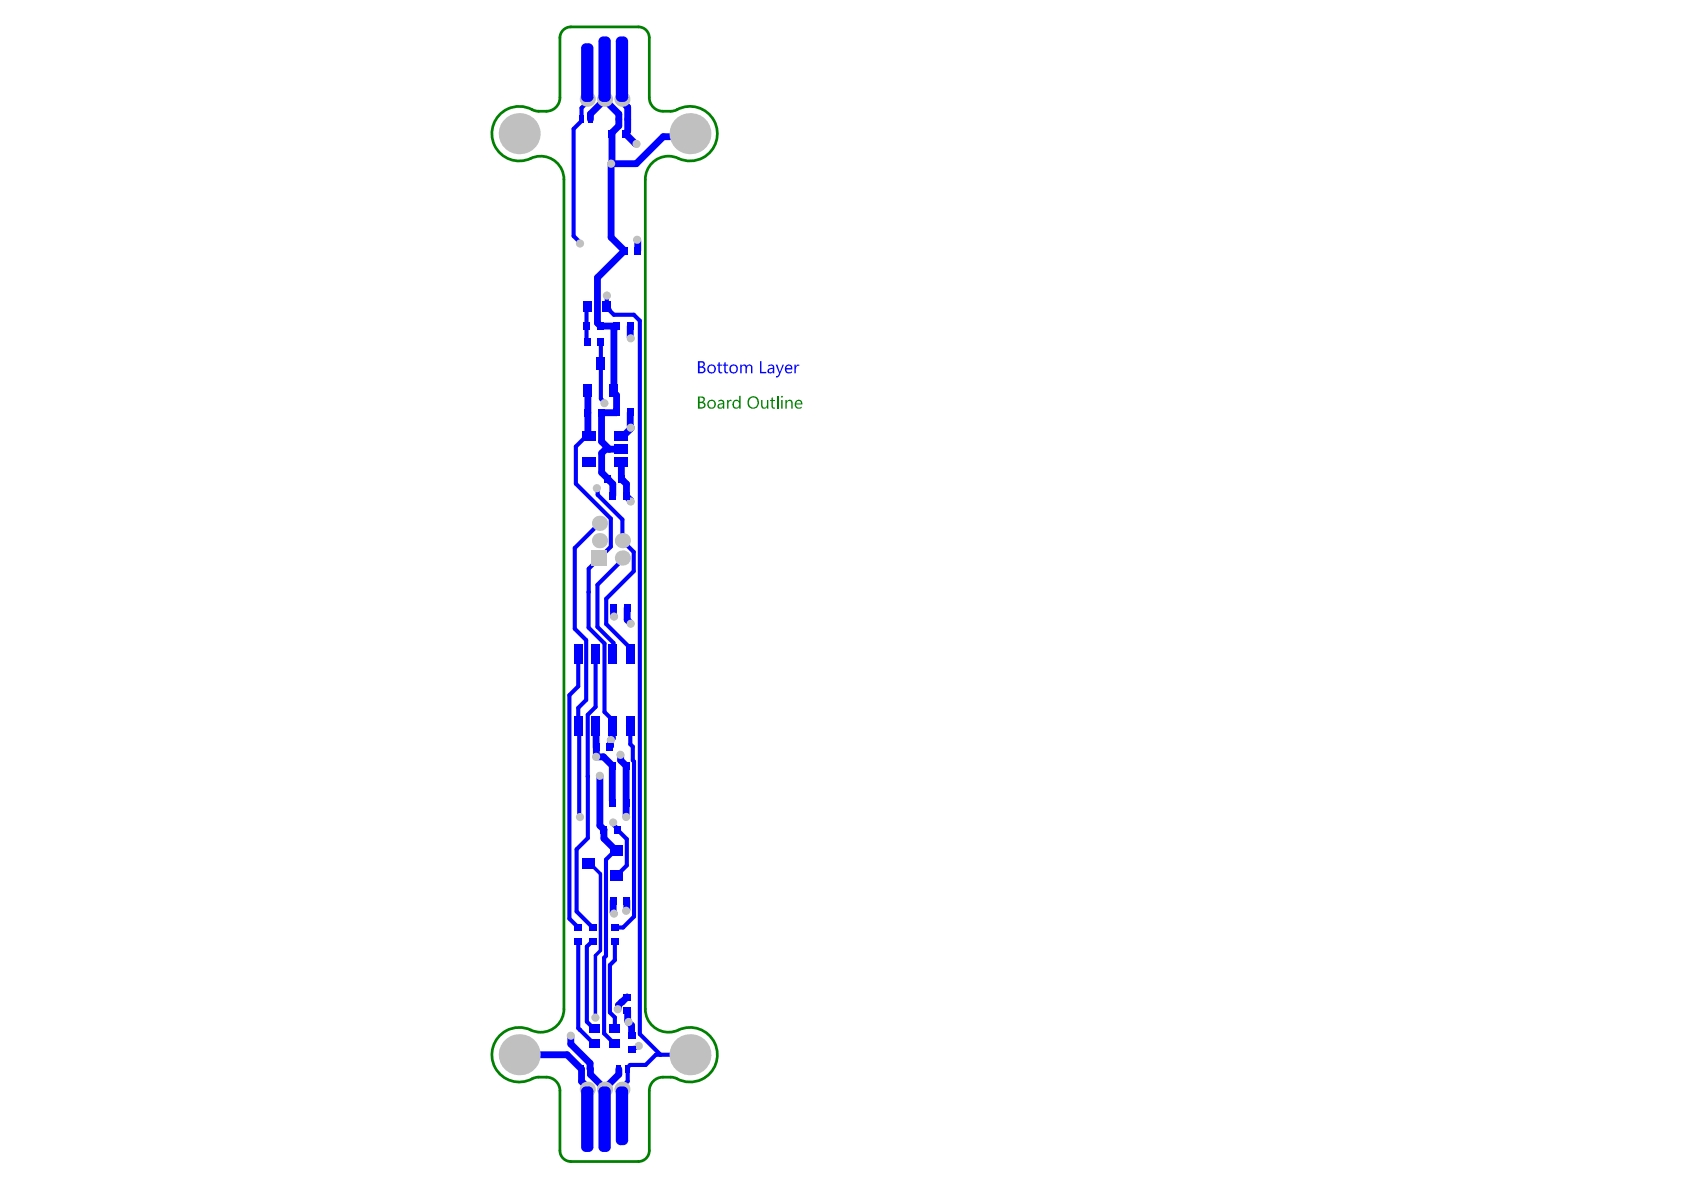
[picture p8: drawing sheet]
<svg xmlns="http://www.w3.org/2000/svg" width="297mm" height="210mm" viewBox="0 0 297 210" stroke-linecap="round" stroke-linejoin="round" font-family="sans-serif">
<path d="M95 19.6h1.4M98.8 6.7v10.5M100.7 4.7h11.9M114.5 6.7v10.5M116.9 19.6h1.4M99.5 31.6v146.4M113.8 31.6v146.4M95 190h1.4M98.8 192.4v10.6M114.5 192.4v10.6M116.9 190h1.4M100.7 204.9h11.9" fill="none" stroke="#008000" stroke-width=".48"/>
<g fill="#008000">
<path d="M128.2 70.6h.3v.3l.2-.3h.3v.2l-.3-.1-.2 .3v1.1h-.3z"/>
<path d="M134.2 70.6h.3v.8a.41 .41 0 0 0 .4 .5 .41 .41 0 0 0 .4-.5v-.8h.2v1.5h-.2v-.3a.57 .57 0 0 1-.7 .3 .57 .57 0 0 1-.4-.6z"/>
<path d="M136.1 70.2l.2-.1v.5h.4v.1h-.4v1.1l.1 .1 .3-.1v.3l-.5-.1-.1-.2v-1.1h-.3v-.1h.3z"/>
<path d="M123.4 70.1v.8h.3a.37 .37 0 0 0 .4-.4 .37 .37 0 0 0-.4-.4zM123.4 71.1v.7h.4a.39 .39 0 0 0 .4-.4 .39 .39 0 0 0-.5-.3zM123.1 69.9h.7a.5 .5 0 0 1 .5 .4 .5 .5 0 0 1-.3 .6 .59 .59 0 0 1 .4 .7 .59 .59 0 0 1-.6 .5h-.7z"/>
<path d="M125.1 70.9a.6 .6 0 0 0 0 .7 .6 .6 0 0 0 .7 .2 .67 .67 0 0 0-.2-1.1zM124.7 71.3a.8 .8 0 0 1 1.6 0 .8 .8 0 0 1-1.6 0z"/>
<path d="M126.8 71.5a.35 .35 0 0 0 .4 .4 .35 .35 0 0 0 .3-.4v-.2zM126.7 70.6a.68 .68 0 0 1 1.1 .5v1h-.3v-.3a.48 .48 0 0 1-.7 .3 .48 .48 0 0 1 0-.8l.7-.2a.43 .43 0 0 0-.3-.4 .43 .43 0 0 0-.5 .2z"/>
<path d="M129.4 70.7a.67 .67 0 0 1 1 0v-.9h.2v2.3h-.2l-.1-.3a.66 .66 0 0 1-.9 .2 .66 .66 0 0 1-.2-.9zM129.6 70.8a.65 .65 0 0 0-.1 .7 .65 .65 0 0 0 .5 .4l.3-.1 .1-.6a.49 .49 0 0 0-.3-.5 .49 .49 0 0 0-.5 .1z"/>
<path d="M132.3 70.4a.84 .84 0 0 0 0 1.2 .84 .84 0 0 0 1.1 .1v-.1a.91 .91 0 0 0 .1-1 .91 .91 0 0 0-.8-.5zM132 70.2h.1a1.09 1.09 0 0 1 1.8 .5 1.09 1.09 0 0 1-1.3 1.4 1.23 1.23 0 0 1-.6-1.9z"/>
</g>
<path d="M137.2 69.8v2.3" fill="none" stroke="#008000" stroke-width=".24"/>
<g fill="#008000">
<path d="M138.5 70.6h.3v.2a.56 .56 0 0 1 .7-.3 .56 .56 0 0 1 .3 .7v.9h-.2v-.9a.41 .41 0 0 0-.4-.5 .41 .41 0 0 0-.4 .5v.9h-.3z"/>
<path d="M137.8 70a.17 .17 0 0 1 .3 0 .17 .17 0 0 1-.3 0zM137.8 70.6h.2v1.5h-.2z"/>
<path d="M140.5 70.9l-.1 .3h.9a.41 .41 0 0 0-.3-.5 .41 .41 0 0 0-.5 .2zM140.3 70.8a.69 .69 0 0 1 .8-.2 .69 .69 0 0 1 .4 .7h-1.1a.55 .55 0 0 0 .4 .6 .55 .55 0 0 0 .6-.2 .41 .41 0 0 1-.6 .4 .86 .86 0 0 1-.5-1.3z"/>
</g>
<path d="M95 19.6h-.6a5 5 0 0 0-7.5 2.7 4.8 4.8 0 0 0 1.6 5 4.8 4.8 0 0 0 5.1 .6 4.1 4.1 0 0 1 5.9 3.7M98.8 17.2a2.41 2.41 0 0 1-2.4 2.4M100.7 4.7a1.93 1.93 0 0 0-1.9 2M112.6 4.7a1.93 1.93 0 0 1 1.9 2M114.5 17.2a2.41 2.41 0 0 0 2.4 2.4M118.3 19.6h.6a5 5 0 0 1 7.1 1.7 4.8 4.8 0 0 1-.9 5.7 4.8 4.8 0 0 1-5.8 .8 4.1 4.1 0 0 0-5.5 3.8M99.5 178a4.2 4.2 0 0 1-6.5 3.5 4.8 4.8 0 0 0-6.2 5.2 4.8 4.8 0 0 0 7.3 3.5l.9-.2M113.8 178a4.1 4.1 0 0 0 5.9 3.7 4.8 4.8 0 0 1 6.8 4.6 4.8 4.8 0 0 1-7.3 3.9l-.9-.2M96.4 190a2.41 2.41 0 0 1 2.4 2.4M116.9 190a2.41 2.41 0 0 0-2.4 2.4M98.8 203a1.93 1.93 0 0 0 1.9 1.9M114.5 203a1.93 1.93 0 0 1-1.9 1.9" fill="none" stroke="#008000" stroke-width=".48"/>
<path d="M107 52.1v1.9M107.4 54.6l.9 .9h3.5l1.1 1.1v125.8l3.6 3.6M103.5 76.9l-1.9 1.9v6.5l6.1 6.2v4.9l-3.9 3.9v10.4l2.8 2.8M105.3 86.1l.1 .2v1l4.4 4.3v3.8l2 2v3.4l-4.9 4.8M105.7 92.3l-4.3 4.4v14.2M109.8 98.4v.4l-4.4 4.4v7.4l2.8 2.8M108.6 149.9l-1.7 1.7v17l-.3 .3v13.4l1.7 1.7M108.5 166v3.4l-.9 .8v8.4l.9 .9v1.9M112.7 184.5h-.2l-.4 .3h-.5l-.2 .3M121.7 186h-6l-1.8 1.8h-2.8l-.4 .5v2.4l-1 1v.4" fill="none" stroke="#00f" stroke-width=".72"/>
<path d="M107.9 23.6v5.1l-.1 .2h4.4l4.8-4.8M110.4 23.5l1.7 1.8 .2 .1M105.1 129.5v2.3M105.2 131.8v1.7M108.2 158.8v2.1l.1 .3M110.7 175.9l-1.6 1.4-.1 .7M91.6 186h8.4l2.6 2.6v2.1l1 1.1v.3M100.7 184.2l3.4 3.3v1.1M110.9 180.2l.5 .7v1.8" fill="none" stroke="#00f" stroke-width="1.2"/>
<path d="M104 152.2l1.9 1.9v13.6l-.9 .9v10.9" fill="none" stroke="#00f" stroke-width=".6"/>
<circle cx="107.4" cy="54.6" r=".36" fill="#00f"/>
<g fill="none" stroke="#00f" stroke-width=".72">
<path d="M103.6 17.5v.5l-1 1v2.3l-1.4 1.4v18.9l1.1 1.2v.2M103.6 54l-.1 .2v6.2M107 54v.3l.4 .3M106 60.4v9.9l.6 .7v.1M101.4 110.9l2 2v10.6l-1.4 1.4v3.1l.2 .2v15.8l.1 .1M102 115.3v5.8l-1.6 1.5v39.4l1.6 1.6M105.1 115.3v9.4l-1.4 1.4v21.7l-2 2v11l2.8 2.8M106.6 113.5v12.1l1.4 1.4M106.9 105.6v4.5l4.3 4.2v1M108.2 113.4v1.8l-.1 .1M103.7 136.9v.1M110.8 128l.2 .2"/>
<path d="M111.2 128v3.3l.4 .4v2.4l.2 .2v27.4l-1.9 1.9h-1.4M108.1 145.4l.6 .6v.2l1.9 1.8v4.6l-1.8 1.9h-.2l-.6-.6M102 166v15.4l2.7 2.6h.1M104.5 166.1h-.1l-.9 .9v13.2l1.2 1.2h.1M102.3 181.7h.1M108.3 184h.2"/>
</g>
<g fill="none" stroke="#00f" stroke-width="1.2">
<path d="M106.6 17.6l2.6 2.5v2.1l-1.3 1.3M106.6 17.5v.1M106.6 17.6l-2.5 2.5v.9M109.7 17.5v.4l1 1v4.3l-.3 .3M107.8 28.9v13l2.3 2.4-4.7 4.7v8l.5 .5h2.2M121.7 23.6l-.5 .5h-4.2M108.8 57.5l-.5 .5v10.9v.3l.5 .5v3.1h-2.7v5.1l1.4 1.3M111.2 57.5l.1 2.2M112.4 42.3l.1 .2v1.7M103.5 76.9h.3M103.7 68.9v7.9M108.3 68.5h.1"/>
<path d="M109.6 79.2h-2.8l-.7 .7v3.4l2 2.1v2M111.2 72.7v2.4l.2 .4M111.3 75.4l-.1 .2-1.2 1.3h-.4M109.6 81.5v3l.9 .9v2.1l.7 .7 .1 .3M108.2 107.2v1.4l.1 .2M110.6 107.2v2.1l.7 .7M105.1 133.5h1.4l1.5 1.6M105.8 136.8v8.8l.7 .7M107.7 130.5v1.1l-.1 .2M108 128.2v2l-.3 .3M108 135.2v6.5M108.1 127.1v.9"/>
<path d="M109.5 133.2v.9l.9 1v9M106.5 146.3h.1M106.5 146.3v1.6l2.1 2M110.4 144.1h.1M110.6 158.8v1.7l-.2 .2M110.7 178.3v1.8l.2 .1M100.7 182.7v1.5M104.1 188.6v.9l2.5 2.5M106.6 192v.1M109.2 188.6v.9l-2.6 2.5"/>
</g>
<g fill="#00f">
<path d="M126.7 64l.3-.1v.4h.4v.2h-.4v.9l.1 .3 .3-.1v.2h-.4l-.3-.3v-1h-.2v-.2h.2z"/>
<path d="M127.8 64l.2-.1v.4h.4v.2h-.4v.9l.1 .3 .3-.1v.2h-.4l-.2-.3v-1h-.3v-.2h.3z"/>
<path d="M130.6 64.3h.2v.3a.48 .48 0 0 1 .5-.3 .48 .48 0 0 1 .4 .3 .52 .52 0 0 1 .7-.3 .52 .52 0 0 1 .3 .6v.9h-.2v-.8a.38 .38 0 0 0-.4-.5 .38 .38 0 0 0-.4 .5v.8h-.2v-.9a.35 .35 0 0 0-.4-.4 .35 .35 0 0 0-.3 .5v.8h-.2z"/>
<path d="M134.1 63.7h.2v1.9h.9v.2h-1.1z"/>
<path d="M136.8 64.3h.3l.5 1.3 .4-1.3h.3l-.7 1.9-.4 .4h-.3v-.3h.3l.2-.5z"/>
<path d="M140.1 64.3h.3v.3l.2-.3h.4v.3l-.3-.1-.3 .2v1.1h-.3z"/>
<path d="M123.4 64v.6h.3a.35 .35 0 0 0 .4-.3 .35 .35 0 0 0-.4-.3zM123.4 64.9v.7h.4a.39 .39 0 0 0 .4-.4 .39 .39 0 0 0-.5-.3zM123.1 63.7h.7a.5 .5 0 0 1 .5 .4 .5 .5 0 0 1-.3 .6 .59 .59 0 0 1 .4 .7 .59 .59 0 0 1-.6 .4h-.7z"/>
<path d="M125.1 64.6a.63 .63 0 0 0-.1 .8 .63 .63 0 0 0 .7 .3 .64 .64 0 0 0 .3-.8 .64 .64 0 0 0-.7-.4zM124.7 65a.8 .8 0 0 1 1.6 0 .8 .8 0 0 1-1.6 0z"/>
<path d="M129 64.7a.62 .62 0 0 0 0 .7 .62 .62 0 0 0 .6 .3 .59 .59 0 0 0 .3-.8 .59 .59 0 0 0-.7-.3zM128.6 65a.8 .8 0 0 1 1.6 0 .8 .8 0 0 1-1.6 0z"/>
<path d="M135.7 65.2a.35 .35 0 0 0 .3 .5 .35 .35 0 0 0 .3-.5v-.1zM135.5 64.4a.65 .65 0 0 1 1.1 .5v.9h-.3v-.2a.48 .48 0 0 1-.8 .2 .48 .48 0 0 1 .2-.8l.6-.1a.42 .42 0 0 0-.3-.4 .42 .42 0 0 0-.5 .2z"/>
<path d="M138.8 64.7l-.1 .2h.8a.4 .4 0 0 0-.3-.4 .4 .4 0 0 0-.4 .2zM138.5 64.6a.65 .65 0 0 1 .8-.3 .65 .65 0 0 1 .5 .7v.2h-1.1a.54 .54 0 0 0 .4 .5 .54 .54 0 0 0 .6-.2l-.1 .2a.77 .77 0 0 1-.9 0 .77 .77 0 0 1-.2-.9z"/>
</g>
<g fill="#c0c0c0">
<circle cx="106.6" cy="199" r=".72"/>
<circle cx="106.6" cy="10.6" r=".72"/>
<circle cx="108.3" cy="161.2" r=".72"/>
<circle cx="105" cy="179.5" r=".72"/>
<circle cx="109" cy="178" r=".72"/>
<circle cx="112.7" cy="184.5" r=".72"/>
<circle cx="112.3" cy="25.4" r=".72"/>
<circle cx="107" cy="52.1" r=".72"/>
<circle cx="102.3" cy="144.1" r=".72"/>
<circle cx="108.3" cy="108.8" r=".72"/>
<circle cx="107.8" cy="28.9" r=".72"/>
<circle cx="108.2" cy="145.1" r=".72"/>
<circle cx="110.5" cy="144.1" r=".72"/>
<circle cx="110.4" cy="160.7" r=".72"/>
<circle cx="100.7" cy="182.7" r=".72"/>
<circle cx="105.8" cy="136.8" r=".72"/>
<circle cx="107.7" cy="130.5" r=".72"/>
<circle cx="109.4" cy="133.1" r=".72"/>
<circle cx="105.1" cy="133.5" r=".72"/>
<circle cx="110.9" cy="180.3" r=".72"/>
<circle cx="111.3" cy="88.5" r=".72"/>
<circle cx="111.3" cy="110" r=".72"/>
<circle cx="111.3" cy="59.7" r=".72"/>
<circle cx="111.3" cy="75.4" r=".72"/>
<circle cx="105.3" cy="86.1" r=".72"/>
<circle cx="106.6" cy="71.1" r=".72"/>
<circle cx="112.4" cy="42.3" r=".72"/>
<circle cx="102.3" cy="43" r=".72"/>
<circle cx="109.7" cy="192.1" r="1.34"/>
<circle cx="106.6" cy="192.1" r="1.34"/>
<circle cx="103.6" cy="192.1" r="1.34"/>
<circle cx="91.6" cy="186" r="3.6"/>
<circle cx="121.7" cy="186" r="3.6"/>
<circle cx="109.8" cy="98.4" r="1.34"/>
<circle cx="105.7" cy="92.3" r="1.34"/>
<circle cx="109.8" cy="95.4" r="1.34"/>
<circle cx="105.7" cy="95.4" r="1.34"/>
<circle cx="121.7" cy="23.6" r="3.6"/>
<circle cx="91.6" cy="23.6" r="3.6"/>
<circle cx="109.7" cy="17.5" r="1.34"/>
<circle cx="106.6" cy="17.5" r="1.34"/>
<circle cx="103.6" cy="17.5" r="1.34"/>
</g>
<path d="M104.4 97.1h2.7v2.7h-2.7z" fill-rule="evenodd" fill="#c0c0c0"/>
<g fill="#00f">
<path d="M108.6 192.5l.9-.9h.4l.9 .9v8.6l-.9 .9h-.4l-.9-.9z" fill-rule="evenodd"/>
<path d="M102.5 192.5l.8-.9h.5l.9 .9v9.9l-.9 .8h-.5l-.8-.8z" fill-rule="evenodd"/>
<path d="M105.6 192.5l.8-.9h.5l.8 .9v9.9l-.8 .8h-.5l-.8-.8z" fill-rule="evenodd"/>
<path d="M110.4 187.9h.7v1.3h-.7z" fill-rule="evenodd"/>
<path d="M108.8 187.9h.7v1.3h-.7z" fill-rule="evenodd"/>
<path d="M102.2 187.9h.7v1.3h-.7z" fill-rule="evenodd"/>
<path d="M103.8 187.9h.7v1.3h-.7z" fill-rule="evenodd"/>
<path d="M107.5 180.6h1.9v1.5h-1.9z" fill-rule="evenodd"/>
<path d="M103.9 180.6h1.9v1.5h-1.9z" fill-rule="evenodd"/>
<path d="M103.9 183.2h1.9v1.6h-1.9z" fill-rule="evenodd"/>
<path d="M107.5 183.2h1.9v1.6h-1.9z" fill-rule="evenodd"/>
<path d="M103.8 20.4h.7v1.3h-.7z" fill-rule="evenodd"/>
<path d="M102.2 20.4h.7v1.3h-.7z" fill-rule="evenodd"/>
<path d="M102.9 53.1h1.5v1.9h-1.5z" fill-rule="evenodd"/>
<path d="M106.3 53.1h1.4v1.9h-1.4z" fill-rule="evenodd"/>
<path d="M102.8 151.3h2.2v1.9h-2.2z" fill-rule="evenodd"/>
<path d="M107.6 153.6h2.2v1.9h-2.2z" fill-rule="evenodd"/>
<path d="M107.6 149h2.2v1.9h-2.2z" fill-rule="evenodd"/>
<path d="M110.7 182.1h1.4v1.2h-1.4z" fill-rule="evenodd"/>
<path d="M110.7 184.5h1.4v1.2h-1.4z" fill-rule="evenodd"/>
<path d="M108.4 76h2.4v1.7h-2.4z" fill-rule="evenodd"/>
<path d="M108.4 78.3h2.4v1.7h-2.4z" fill-rule="evenodd"/>
<path d="M108.4 80.6h2.4v1.7h-2.4z" fill-rule="evenodd"/>
<path d="M102.6 80.6h2.4v1.7h-2.4z" fill-rule="evenodd"/>
<path d="M102.6 76h2.4v1.7h-2.4z" fill-rule="evenodd"/>
<path d="M105.3 63h1.4v2.2h-1.4z" fill-rule="evenodd"/>
<path d="M103 67.8h1.4v2.2h-1.4z" fill-rule="evenodd"/>
<path d="M107.6 67.8h1.4v2.2h-1.4z" fill-rule="evenodd"/>
<path d="M102.5 8.5l.8-.9h.5l.9 .9v8.6l-.9 .9h-.5l-.8-.9z" fill-rule="evenodd"/>
<path d="M108.6 7.3l.9-.9h.4l.9 .9v9.8l-.9 .9h-.4l-.9-.9z" fill-rule="evenodd"/>
<path d="M105.6 7.3l.8-.9h.5l.8 .9v9.8l-.8 .9h-.5l-.8-.9z" fill-rule="evenodd"/>
<path d="M107.3 22.9h1.3v1.3h-1.3z" fill-rule="evenodd"/>
<path d="M109.8 22.9h1.2v1.3h-1.2z" fill-rule="evenodd"/>
<path d="M107.4 126.4h1.4v3.3h-1.4z" fill-rule="evenodd"/>
<path d="M107.4 113.6h1.4v3.4h-1.4z" fill-rule="evenodd"/>
<path d="M110.5 126.4h1.4v3.3h-1.4z" fill-rule="evenodd"/>
<path d="M104.3 126.4h1.5v3.3h-1.5z" fill-rule="evenodd"/>
<path d="M101.3 126.4h1.4v3.3h-1.4z" fill-rule="evenodd"/>
<path d="M110.5 113.6h1.4v3.4h-1.4z" fill-rule="evenodd"/>
<path d="M104.3 113.6h1.5v3.4h-1.5z" fill-rule="evenodd"/>
<path d="M101.3 113.6h1.4v3.4h-1.4z" fill-rule="evenodd"/>
<path d="M105.3 56.9h1.2v1.3h-1.2z" fill-rule="evenodd"/>
<path d="M102.9 56.9h1.2v1.3h-1.2z" fill-rule="evenodd"/>
<path d="M106.9 131.1h1.3v1.3h-1.3z" fill-rule="evenodd"/>
<path d="M104.5 131.1h1.2v1.3h-1.2z" fill-rule="evenodd"/>
<path d="M101.3 163h1.4v1.2h-1.4z" fill-rule="evenodd"/>
<path d="M101.3 165.4h1.4v1.2h-1.4z" fill-rule="evenodd"/>
<path d="M107.8 163h1.3v1.2h-1.3z" fill-rule="evenodd"/>
<path d="M107.8 165.4h1.3v1.2h-1.3z" fill-rule="evenodd"/>
<path d="M106.6 83.8h1.2v1.3h-1.2z" fill-rule="evenodd"/>
<path d="M109 83.8h1.2v1.3h-1.2z" fill-rule="evenodd"/>
<path d="M105.5 72.1h1.2v1.4h-1.2z" fill-rule="evenodd"/>
<path d="M103.1 72.1h1.2v1.4h-1.2z" fill-rule="evenodd"/>
<path d="M110.6 56.9h1.2v1.3h-1.2z" fill-rule="evenodd"/>
<path d="M108.2 56.9h1.2v1.3h-1.2z" fill-rule="evenodd"/>
<path d="M110 175.3h1.3v1.2h-1.3z" fill-rule="evenodd"/>
<path d="M110 177.7h1.3v1.2h-1.3z" fill-rule="evenodd"/>
<path d="M105.4 59.7h1.2v1.4h-1.2z" fill-rule="evenodd"/>
<path d="M103 59.7h1.2v1.4h-1.2z" fill-rule="evenodd"/>
<path d="M110 158.2h1.2v1.3h-1.2z" fill-rule="evenodd"/>
<path d="M107.6 158.2h1.2v1.3h-1.2z" fill-rule="evenodd"/>
<path d="M107.4 141h1.2v1.4h-1.2z" fill-rule="evenodd"/>
<path d="M109.8 141h1.2v1.4h-1.2z" fill-rule="evenodd"/>
<path d="M110.6 72.1h1.2v1.3h-1.2z" fill-rule="evenodd"/>
<path d="M108.2 72.1h1.2v1.3h-1.2z" fill-rule="evenodd"/>
<path d="M107.6 106.6h1.2v1.3h-1.2z" fill-rule="evenodd"/>
<path d="M110 106.6h1.2v1.3h-1.2z" fill-rule="evenodd"/>
<path d="M109.8 134.5h1.2v1.3h-1.2z" fill-rule="evenodd"/>
<path d="M107.4 134.5h1.2v1.3h-1.2z" fill-rule="evenodd"/>
<path d="M107.5 86.8h1.2v1.3h-1.2z" fill-rule="evenodd"/>
<path d="M109.9 86.8h1.2v1.3h-1.2z" fill-rule="evenodd"/>
<path d="M103.9 163h1.3v1.2h-1.3z" fill-rule="evenodd"/>
<path d="M103.9 165.4h1.3v1.2h-1.3z" fill-rule="evenodd"/>
<path d="M105.9 145.7h1.2v1.4h-1.2z" fill-rule="evenodd"/>
<path d="M108.3 145.7h1.2v1.4h-1.2z" fill-rule="evenodd"/>
<path d="M109.5 43.6h1.2v1.3h-1.2z" fill-rule="evenodd"/>
<path d="M111.9 43.6h1.2v1.3h-1.2z" fill-rule="evenodd"/>
<path d="M108.8 20.4h.7v1.3h-.7z" fill-rule="evenodd"/>
<path d="M110.4 20.4h.7v1.3h-.7z" fill-rule="evenodd"/>
</g>
<g fill="#00f">
<path d="M109.9 191.6v.9zM109.9 191.6a.85 .85 0 0 1 .9 .9h-.9z"/>
<path d="M108.6 192.5h.9zM108.9 191.9l.6-.3v.9h-.9z"/>
<path d="M109.5 201.1v.9zM108.6 201.1h.9v.9a.85 .85 0 0 1-.9-.9z"/>
<path d="M109.9 201.1h.9zM109.9 201.1h.9a.85 .85 0 0 1-.9 .9z"/>
<path d="M103.8 191.6v.9zM103.8 191.6a.85 .85 0 0 1 .9 .9h-.9z"/>
<path d="M102.5 192.5h.8zM102.8 191.9l.5-.3v.9h-.8z"/>
<path d="M103.3 202.4v.8zM102.5 202.4h.8v.8a.85 .85 0 0 1-.8-.8z"/>
<path d="M103.8 202.4h.9zM103.8 202.4h.9a.85 .85 0 0 1-.9 .8z"/>
<path d="M106.9 191.6v.9zM106.9 191.6a.85 .85 0 0 1 .8 .9h-.8z"/>
<path d="M105.6 192.5h.8zM105.8 191.9l.6-.3v.9h-.8z"/>
<path d="M106.4 202.4v.8zM105.6 202.4h.8v.8a.85 .85 0 0 1-.8-.8z"/>
<path d="M106.9 202.4h.8zM106.9 202.4h.8a.85 .85 0 0 1-.8 .8z"/>
<path d="M103.3 17.1v.9zM102.5 17.1h.8v.9a.85 .85 0 0 1-.8-.9z"/>
<path d="M103.8 17.1h.9zM103.8 17.1h.9a.85 .85 0 0 1-.9 .9z"/>
<path d="M103.8 7.6v.9zM103.8 7.6a.85 .85 0 0 1 .9 .9h-.9z"/>
<path d="M102.5 8.5h.8zM102.8 7.9l.5-.3v.9h-.8z"/>
<path d="M109.5 17.1v.9zM108.6 17.1h.9v.9a.85 .85 0 0 1-.9-.9z"/>
<path d="M109.9 17.1h.9zM109.9 17.1h.9a.85 .85 0 0 1-.9 .9z"/>
<path d="M109.9 6.4v.9zM109.9 6.4a.85 .85 0 0 1 .9 .9h-.9z"/>
<path d="M108.6 7.3h.9zM108.9 6.7l.6-.3v.9h-.9z"/>
<path d="M106.4 17.1v.9zM105.6 17.1h.8v.9a.85 .85 0 0 1-.8-.9z"/>
<path d="M106.9 17.1h.8zM106.9 17.1h.8a.85 .85 0 0 1-.8 .9z"/>
<path d="M106.9 6.4v.9zM106.9 6.4a.85 .85 0 0 1 .8 .9h-.8z"/>
<path d="M105.6 7.3h.8zM105.8 6.7l.6-.3v.9h-.8z"/>
</g>
</svg>
